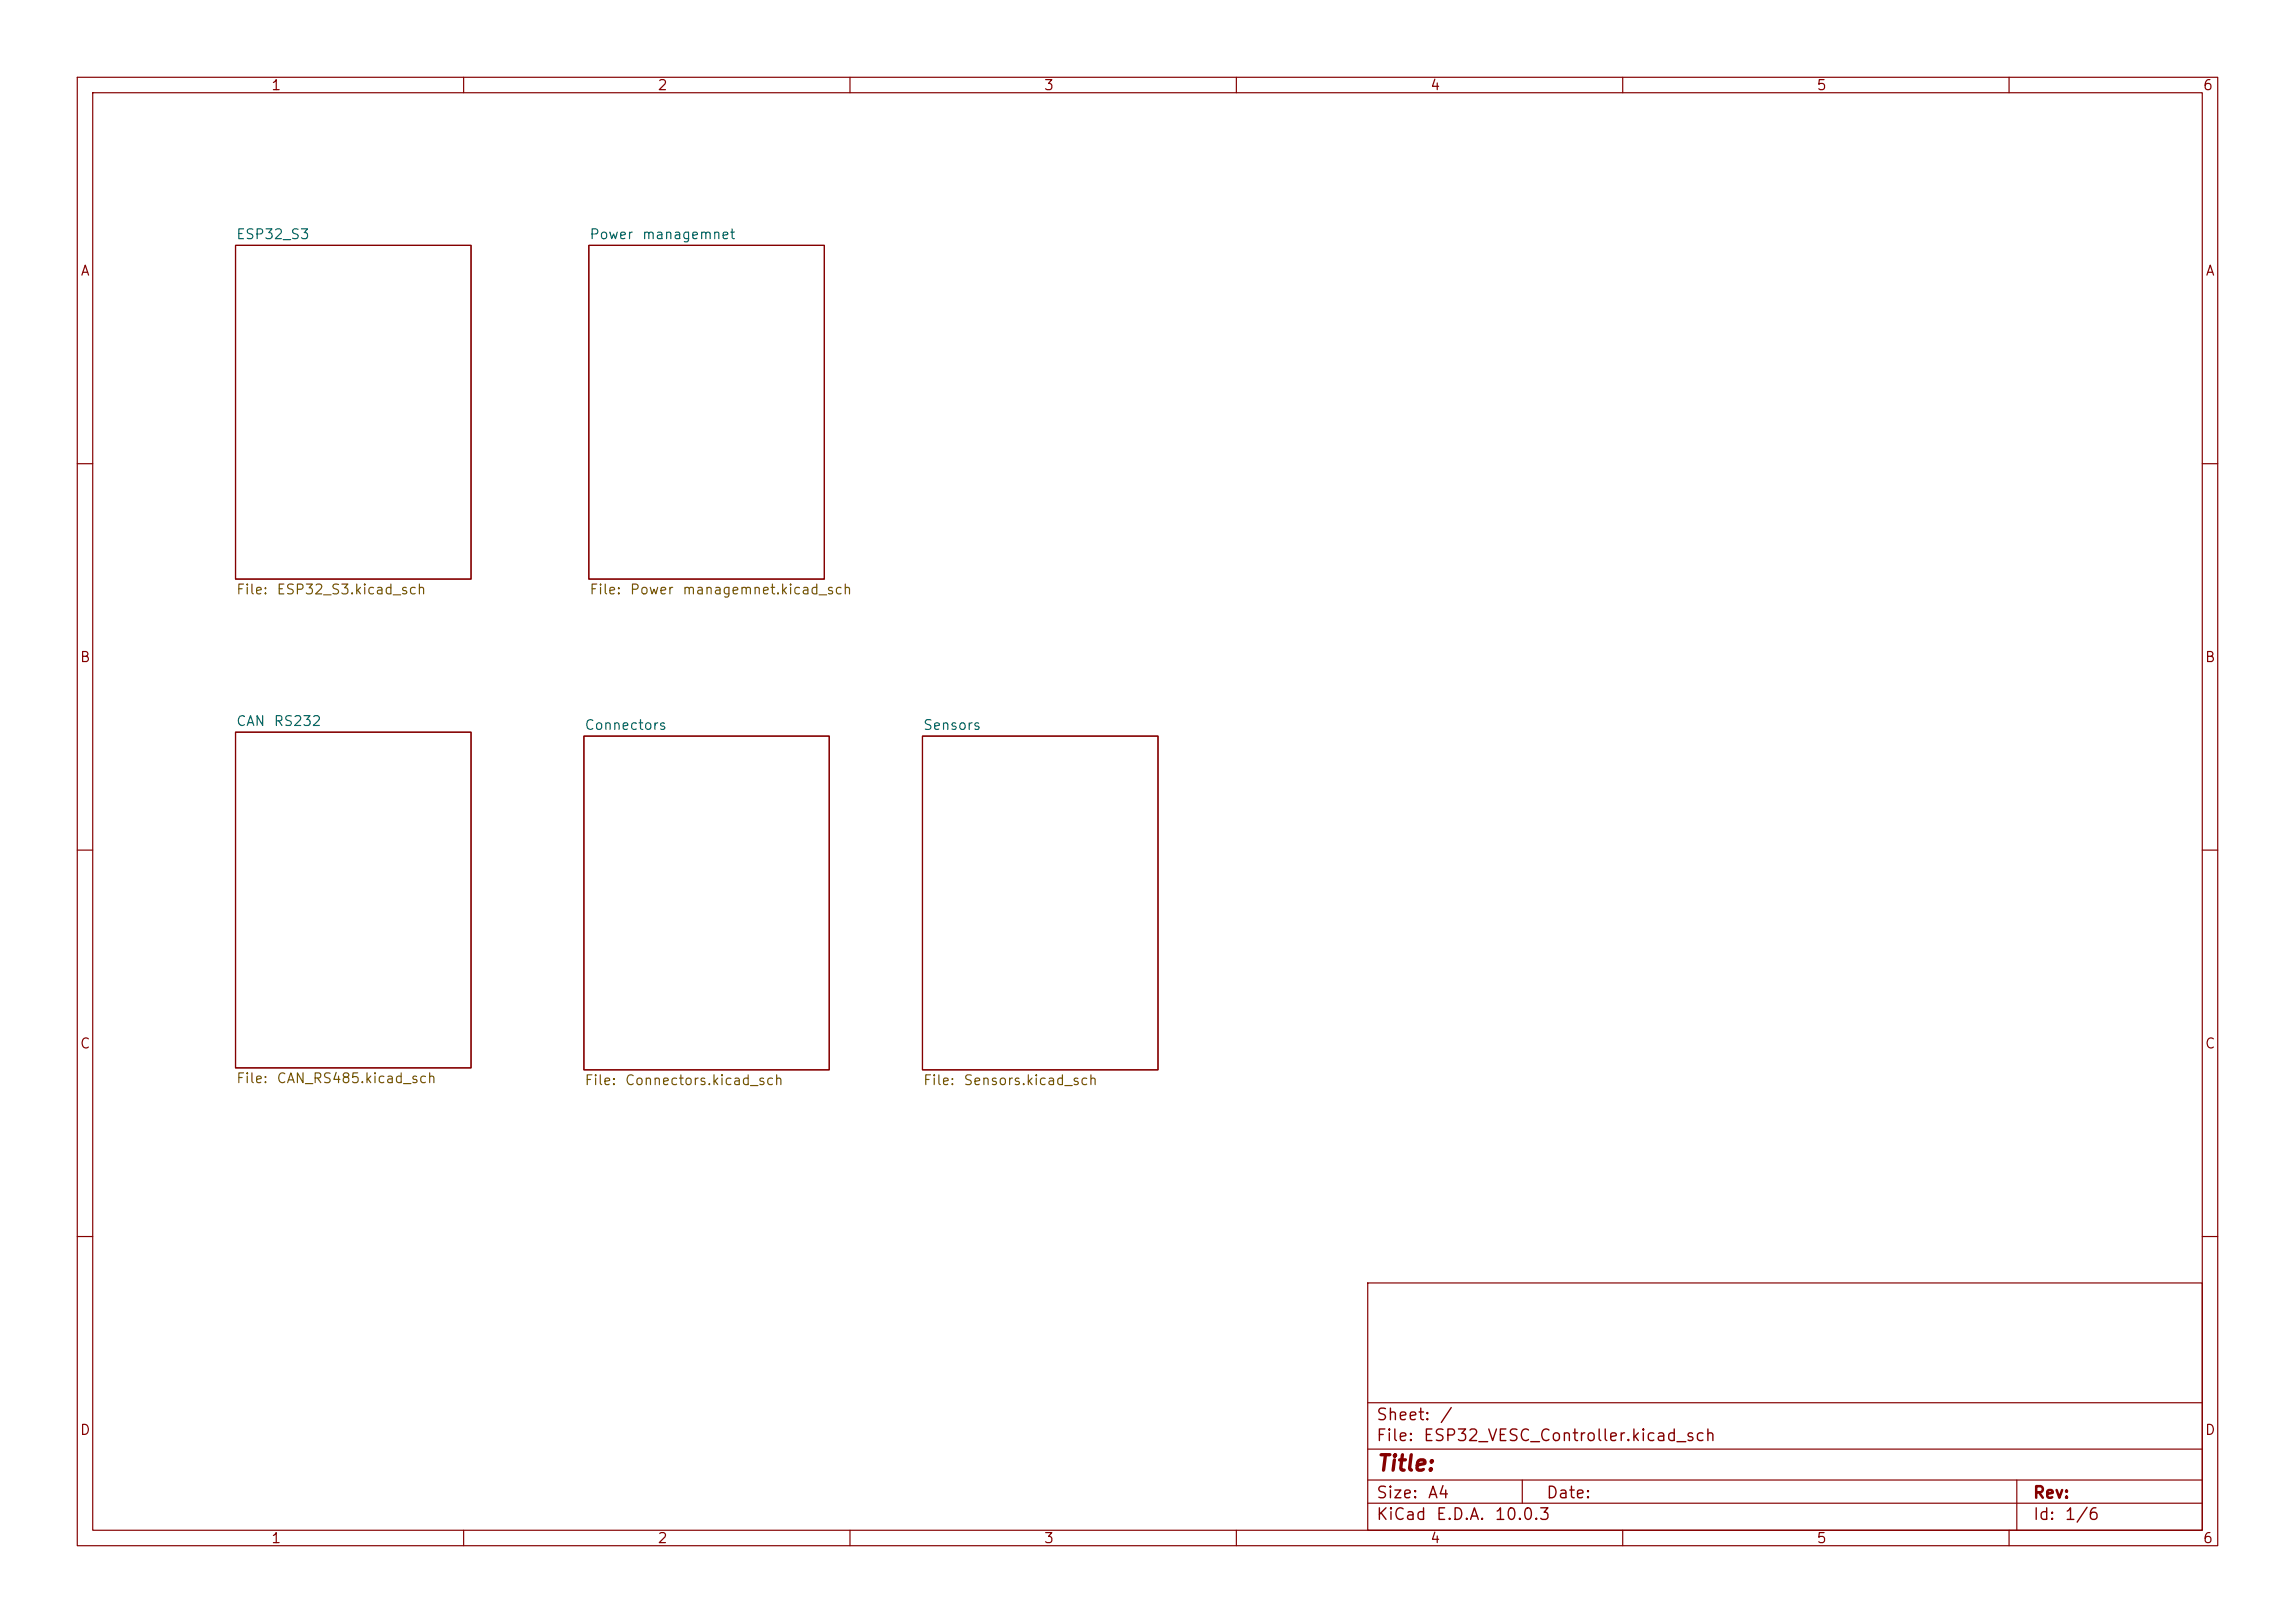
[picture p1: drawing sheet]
<svg xmlns="http://www.w3.org/2000/svg" width="297mm" height="210mm" viewBox="0 0 297 210" stroke-linecap="round" stroke-linejoin="round" font-family="sans-serif">
<defs><g id="words">
<text font-size="2" fill="#840000" x="178" y="190.8">Title:</text>
<g font-size="1.5" fill="#840000">
<text x="178" y="184.2">Sheet:</text>
<text x="186.2" y="184.2">/</text>
<text x="178" y="186.9">File:</text>
<text x="184.1" y="186.9">ESP32_VESC_Controller.kicad_sch</text>
<text x="178" y="197.1">KiCad</text>
<text x="178" y="194.3">Size:</text>
<text x="184.7" y="194.3">A4</text>
<text x="185.7" y="197.1">E.D.A.</text>
<text x="193.3" y="197.1">10.0.3</text>
<text x="200" y="194.3">Date:</text>
<text x="263" y="194.3">Rev:</text>
<text x="263" y="197.1">Id:</text>
<text x="267.1" y="197.1">1/6</text>
</g>
<g font-size="1.3" fill="#840000">
<text x="35" y="12">1</text>
<text x="85" y="12">2</text>
<text x="135" y="12">3</text>
<text x="185" y="12">4</text>
<text x="235" y="12">5</text>
<text x="285" y="12">6</text>
<text x="10.3" y="36">A</text>
<text x="285.3" y="36">A</text>
<text x="10.3" y="86">B</text>
<text x="285.3" y="86">B</text>
<text x="10.3" y="136">C</text>
<text x="285.3" y="136">C</text>
<text x="10.3" y="186">D</text>
<text x="285.3" y="186">D</text>
<text x="35" y="200">1</text>
<text x="85" y="200">2</text>
<text x="135" y="200">3</text>
<text x="185" y="200">4</text>
<text x="235" y="200">5</text>
<text x="285" y="200">6</text>
</g>
<g font-size="1.3" fill="#006464">
<text x="30.5" y="31.3">ESP32_S3</text>
<text x="76.2" y="31.3">Power</text>
<text x="83" y="31.3">managemnet</text>
<text x="30.5" y="94.3">CAN</text>
<text x="35.3" y="94.3">RS232</text>
<text x="75.6" y="94.8">Connectors</text>
<text x="119.4" y="94.8">Sensors</text>
</g>
<g font-size="1.3" fill="#725600">
<text x="30.5" y="77.2">File:</text>
<text x="35.7" y="77.2">ESP32_S3.kicad_sch</text>
<text x="76.2" y="77.2">File:</text>
<text x="81.4" y="77.2">Power</text>
<text x="88.2" y="77.2">managemnet.kicad_sch</text>
<text x="30.5" y="140.5">File:</text>
<text x="35.7" y="140.5">CAN_RS485.kicad_sch</text>
<text x="75.6" y="140.7">File:</text>
<text x="80.8" y="140.7">Connectors.kicad_sch</text>
<text x="119.4" y="140.7">File:</text>
<text x="124.6" y="140.7">Sensors.kicad_sch</text>
</g>
</g></defs>
<g fill="none" stroke="#840000" stroke-width=".15">
<path d="M10 10h277v190h-277zM12 12h273v186h-273zM60 10v2M110 10v2M160 10v2M210 10v2M260 10v2M30.5 31.8h30.5v43.1h-30.5zM76.2 31.8h30.5v43.1h-30.5zM10 60h2M285 60h2M30.5 94.7h30.5v43.5h-30.5z"/>
<path d="M75.6 95.3h31.7v43.1h-31.7zM119.4 95.3h30.5v43.1h-30.5zM10 110h2M285 110h2M10 160h2M177 166h108v32h-108zM285 160h2M60 198v2M110 198v2M160 198v2M177 194.5h108M177 191.5h108"/>
<path d="M177 187.5h108M177 181.5h108M197 191.5v3M210 198v2M260 198v2M261 191.5v6.5"/>
</g>
<use href="#words"/>
</svg>
